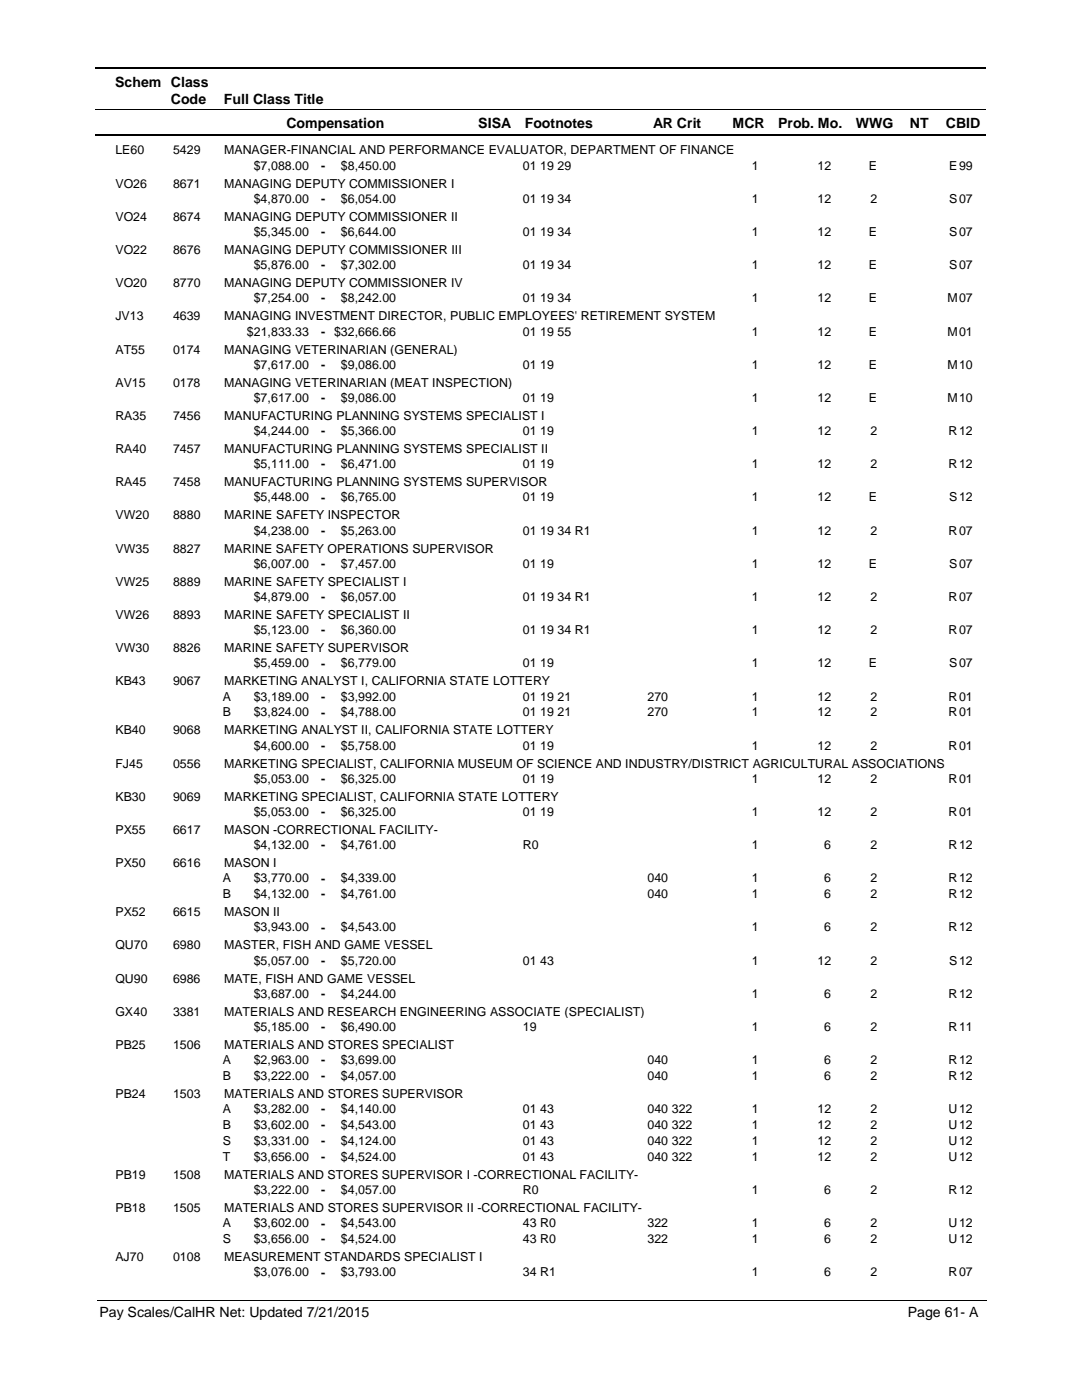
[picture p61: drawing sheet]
<svg xmlns="http://www.w3.org/2000/svg" width="216mm" height="279mm" viewBox="0 0 216 279" stroke-linecap="round" stroke-linejoin="round" font-family="sans-serif">
<defs><g id="words">
<g font-size="2.8">
<text x="23" y="17.3">Schem Class</text>
<text x="34.1" y="20.7">Code</text>
<text x="44.7" y="20.7">Full Class Title</text>
<text x="57.2" y="25.6">Compensation</text>
<text x="95.4" y="25.6">SISA</text>
<text x="104.7" y="25.6">Footnotes</text>
<text x="130.3" y="25.6">AR Crit</text>
<text x="146.2" y="25.6">MCR</text>
<text x="155.3" y="25.6">Prob. Mo.</text>
<text x="170.8" y="25.6">WWG</text>
<text x="181.5" y="25.6">NT</text>
<text x="188.7" y="25.6">CBID</text>
<text x="19.9" y="262.9">Pay Scales/CalHR Net: Updated 7/21/2015</text>
<text x="181.1" y="262.9">Page 61- A</text>
</g>
<g font-size="2.5">
<text x="23" y="30.8">LE60</text>
<text x="34.5" y="30.8">5429</text>
<text x="44.7" y="30.8">MANAGER-FINANCIAL AND PERFORMANCE EVALUATOR, DEPARTMENT OF FINANCE</text>
<text x="50.6" y="33.9">$7,088.00</text>
<text x="64.1" y="33.9">-</text>
<text x="68" y="33.9">$8,450.00</text>
<text x="104.3" y="33.9">01 19 29</text>
<text x="150" y="33.9">1</text>
<text x="163.1" y="33.9">12</text>
<text x="173.4" y="33.9">E</text>
<text x="189.4" y="33.9">E</text>
<text x="191.4" y="33.9">99</text>
<text x="23" y="37.4">VO26</text>
<text x="34.5" y="37.4">8671</text>
<text x="44.7" y="37.4">MANAGING DEPUTY COMMISSIONER I</text>
<text x="50.6" y="40.5">$4,870.00</text>
<text x="64.1" y="40.5">-</text>
<text x="68" y="40.5">$6,054.00</text>
<text x="104.3" y="40.5">01 19 34</text>
<text x="150" y="40.5">1</text>
<text x="163.1" y="40.5">12</text>
<text x="173.7" y="40.5">2</text>
<text x="189.4" y="40.5">S</text>
<text x="191.4" y="40.5">07</text>
<text x="23" y="44">VO24</text>
<text x="34.5" y="44">8674</text>
<text x="44.7" y="44">MANAGING DEPUTY COMMISSIONER II</text>
<text x="50.6" y="47.1">$5,345.00</text>
<text x="64.1" y="47.1">-</text>
<text x="68" y="47.1">$6,644.00</text>
<text x="104.3" y="47.1">01 19 34</text>
<text x="150" y="47.1">1</text>
<text x="163.1" y="47.1">12</text>
<text x="173.4" y="47.1">E</text>
<text x="189.4" y="47.1">S</text>
<text x="191.4" y="47.1">07</text>
<text x="23" y="50.7">VO22</text>
<text x="34.5" y="50.7">8676</text>
<text x="44.7" y="50.7">MANAGING DEPUTY COMMISSIONER III</text>
<text x="50.6" y="53.7">$5,876.00</text>
<text x="64.1" y="53.8">-</text>
<text x="68" y="53.7">$7,302.00</text>
<text x="104.3" y="53.7">01 19 34</text>
<text x="150" y="53.7">1</text>
<text x="163.1" y="53.7">12</text>
<text x="173.4" y="53.7">E</text>
<text x="189.4" y="53.7">S</text>
<text x="191.4" y="53.7">07</text>
<text x="23" y="57.3">VO20</text>
<text x="34.5" y="57.3">8770</text>
<text x="44.7" y="57.3">MANAGING DEPUTY COMMISSIONER IV</text>
<text x="23" y="63.9">JV13</text>
<text x="34.5" y="63.9">4639</text>
<text x="44.7" y="63.9">MANAGING INVESTMENT DIRECTOR, PUBLIC EMPLOYEES' RETIREMENT SYSTEM</text>
<text x="50.6" y="60.3">$7,254.00</text>
<text x="64.1" y="60.4">-</text>
<text x="68" y="60.3">$8,242.00</text>
<text x="104.3" y="60.3">01 19 34</text>
<text x="150" y="60.3">1</text>
<text x="163.1" y="60.3">12</text>
<text x="173.4" y="60.3">E</text>
<text x="189.1" y="60.3">M</text>
<text x="191.4" y="60.3">07</text>
<text x="23" y="70.5">AT55</text>
<text x="34.5" y="70.5">0174</text>
<text x="44.7" y="70.5">MANAGING VETERINARIAN (GENERAL)</text>
<text x="49.3" y="67">$21,833.33</text>
<text x="64.1" y="67">- $32,666.66</text>
<text x="104.3" y="67">01 19 55</text>
<text x="150" y="67">1</text>
<text x="163.1" y="67">12</text>
<text x="173.4" y="67">E</text>
<text x="189.1" y="67">M</text>
<text x="191.4" y="67">01</text>
<text x="23" y="77.2">AV15</text>
<text x="34.5" y="77.2">0178</text>
<text x="44.7" y="77.2">MANAGING VETERINARIAN (MEAT INSPECTION)</text>
<text x="50.6" y="73.6">$7,617.00</text>
<text x="64.1" y="73.6">-</text>
<text x="68" y="73.6">$9,086.00</text>
<text x="104.3" y="73.6">01 19</text>
<text x="150" y="73.6">1</text>
<text x="163.1" y="73.6">12</text>
<text x="173.4" y="73.6">E</text>
<text x="189.1" y="73.6">M</text>
<text x="191.4" y="73.6">10</text>
<text x="23" y="83.8">RA35</text>
<text x="34.5" y="83.8">7456</text>
<text x="44.7" y="83.8">MANUFACTURING PLANNING SYSTEMS SPECIALIST I</text>
<text x="50.6" y="80.2">$7,617.00</text>
<text x="64.1" y="80.2">-</text>
<text x="68" y="80.2">$9,086.00</text>
<text x="104.3" y="80.2">01 19</text>
<text x="150" y="80.2">1</text>
<text x="163.1" y="80.2">12</text>
<text x="173.4" y="80.2">E</text>
<text x="189.1" y="80.2">M</text>
<text x="191.4" y="80.2">10</text>
<text x="50.6" y="86.8">$4,244.00</text>
<text x="64.1" y="86.9">-</text>
<text x="68" y="86.8">$5,366.00</text>
<text x="104.3" y="86.8">01 19</text>
<text x="150" y="86.8">1</text>
<text x="163.1" y="86.8">12</text>
<text x="173.7" y="86.8">2</text>
<text x="189.3" y="86.8">R</text>
<text x="191.4" y="86.8">12</text>
<text x="23" y="90.4">RA40</text>
<text x="34.5" y="90.4">7457</text>
<text x="44.7" y="90.4">MANUFACTURING PLANNING SYSTEMS SPECIALIST II</text>
<text x="50.6" y="93.5">$5,111.00</text>
<text x="64.1" y="93.5">-</text>
<text x="68" y="93.5">$6,471.00</text>
<text x="104.3" y="93.5">01 19</text>
<text x="150" y="93.5">1</text>
<text x="163.1" y="93.5">12</text>
<text x="173.7" y="93.5">2</text>
<text x="189.3" y="93.5">R</text>
<text x="191.4" y="93.5">12</text>
<text x="23" y="97">RA45</text>
<text x="34.5" y="97">7458</text>
<text x="44.7" y="97">MANUFACTURING PLANNING SYSTEMS SUPERVISOR</text>
<text x="50.6" y="100.1">$5,448.00</text>
<text x="64.1" y="100.1">-</text>
<text x="68" y="100.1">$6,765.00</text>
<text x="104.3" y="100.1">01 19</text>
<text x="150" y="100.1">1</text>
<text x="163.1" y="100.1">12</text>
<text x="173.4" y="100.1">E</text>
<text x="189.4" y="100.1">S</text>
<text x="191.4" y="100.1">12</text>
<text x="23" y="103.7">VW20</text>
<text x="34.5" y="103.7">8880</text>
<text x="44.7" y="103.7">MARINE SAFETY INSPECTOR</text>
<text x="50.6" y="106.7">$4,238.00</text>
<text x="64.1" y="106.7">-</text>
<text x="68" y="106.7">$5,263.00</text>
<text x="104.3" y="106.7">01 19 34 R1</text>
<text x="150" y="106.7">1</text>
<text x="163.1" y="106.7">12</text>
<text x="173.7" y="106.7">2</text>
<text x="189.3" y="106.7">R</text>
<text x="191.4" y="106.7">07</text>
<text x="23" y="110.3">VW35</text>
<text x="34.5" y="110.3">8827</text>
<text x="44.7" y="110.3">MARINE SAFETY OPERATIONS SUPERVISOR</text>
<text x="50.6" y="113.3">$6,007.00</text>
<text x="64.1" y="113.4">-</text>
<text x="68" y="113.3">$7,457.00</text>
<text x="104.3" y="113.3">01 19</text>
<text x="150" y="113.3">1</text>
<text x="163.1" y="113.3">12</text>
<text x="173.4" y="113.3">E</text>
<text x="189.4" y="113.3">S</text>
<text x="191.4" y="113.3">07</text>
<text x="23" y="116.9">VW25</text>
<text x="34.5" y="116.9">8889</text>
<text x="44.7" y="116.9">MARINE SAFETY SPECIALIST I</text>
<text x="50.6" y="120">$4,879.00</text>
<text x="64.1" y="120">-</text>
<text x="68" y="120">$6,057.00</text>
<text x="104.3" y="120">01 19 34 R1</text>
<text x="150" y="120">1</text>
<text x="163.1" y="120">12</text>
<text x="173.7" y="120">2</text>
<text x="189.3" y="120">R</text>
<text x="191.4" y="120">07</text>
<text x="23" y="123.5">VW26</text>
<text x="34.5" y="123.5">8893</text>
<text x="44.7" y="123.5">MARINE SAFETY SPECIALIST II</text>
<text x="23" y="130.2">VW30</text>
<text x="34.5" y="130.2">8826</text>
<text x="44.7" y="130.2">MARINE SAFETY SUPERVISOR</text>
<text x="50.6" y="126.6">$5,123.00</text>
<text x="64.1" y="126.6">-</text>
<text x="68" y="126.6">$6,360.00</text>
<text x="104.3" y="126.6">01 19 34 R1</text>
<text x="150" y="126.6">1</text>
<text x="163.1" y="126.6">12</text>
<text x="173.7" y="126.6">2</text>
<text x="189.3" y="126.6">R</text>
<text x="191.4" y="126.6">07</text>
<text x="23" y="136.8">KB43</text>
<text x="34.5" y="136.8">9067</text>
<text x="44.7" y="136.8">MARKETING ANALYST I, CALIFORNIA STATE LOTTERY</text>
<text x="50.6" y="133.2">$5,459.00</text>
<text x="64.1" y="133.2">-</text>
<text x="68" y="133.2">$6,779.00</text>
<text x="104.3" y="133.2">01 19</text>
<text x="150" y="133.2">1</text>
<text x="163.1" y="133.2">12</text>
<text x="173.4" y="133.2">E</text>
<text x="189.4" y="133.2">S</text>
<text x="191.4" y="133.2">07</text>
<text x="44.5" y="143">B</text>
<text x="44.5" y="139.8">A</text>
<text x="50.6" y="139.8">$3,189.00</text>
<text x="50.6" y="143">$3,824.00</text>
<text x="64.1" y="139.8">-</text>
<text x="64.1" y="143">-</text>
<text x="68" y="139.8">$3,992.00</text>
<text x="68" y="143">$4,788.00</text>
<text x="104.3" y="139.8">01 19 21</text>
<text x="104.3" y="143">01 19 21</text>
<text x="129.2" y="139.8">270</text>
<text x="129.2" y="143">270</text>
<text x="150" y="143">1</text>
<text x="150" y="139.8">1</text>
<text x="163.1" y="139.8">12</text>
<text x="163.1" y="143">12</text>
<text x="173.7" y="139.8">2</text>
<text x="173.7" y="143">2</text>
<text x="189.3" y="143">R</text>
<text x="189.3" y="139.8">R</text>
<text x="191.4" y="139.8">01</text>
<text x="191.4" y="143">01</text>
<text x="23" y="146.6">KB40</text>
<text x="34.5" y="146.6">9068</text>
<text x="44.7" y="146.6">MARKETING ANALYST II, CALIFORNIA STATE LOTTERY</text>
<text x="50.6" y="149.6">$4,600.00</text>
<text x="64.1" y="149.6">-</text>
<text x="68" y="149.6">$5,758.00</text>
<text x="104.3" y="149.6">01 19</text>
<text x="150" y="149.6">1</text>
<text x="163.1" y="149.6">12</text>
<text x="173.7" y="149.6">2</text>
<text x="189.3" y="149.6">R</text>
<text x="191.4" y="149.6">01</text>
<text x="23" y="153.2">FJ45</text>
<text x="34.5" y="153.2">0556</text>
<text x="44.7" y="153.2">MARKETING SPECIALIST, CALIFORNIA MUSEUM OF SCIENCE AND INDUSTRY/DISTRICT AGRICULTURAL ASSOCIATIONS</text>
<text x="23" y="159.8">KB30</text>
<text x="34.5" y="159.8">9069</text>
<text x="44.7" y="159.8">MARKETING SPECIALIST, CALIFORNIA STATE LOTTERY</text>
<text x="50.6" y="156.2">$5,053.00</text>
<text x="64.1" y="156.3">-</text>
<text x="68" y="156.2">$6,325.00</text>
<text x="104.3" y="156.2">01 19</text>
<text x="150" y="156.2">1</text>
<text x="163.1" y="156.2">12</text>
<text x="173.7" y="156.2">2</text>
<text x="189.3" y="156.2">R</text>
<text x="191.4" y="156.2">01</text>
<text x="23" y="166.4">PX55</text>
<text x="34.5" y="166.4">6617</text>
<text x="44.7" y="166.4">MASON -CORRECTIONAL FACILITY-</text>
<text x="50.6" y="162.9">$5,053.00</text>
<text x="64.1" y="162.9">-</text>
<text x="68" y="162.9">$6,325.00</text>
<text x="104.3" y="162.9">01 19</text>
<text x="150" y="162.9">1</text>
<text x="163.1" y="162.9">12</text>
<text x="173.7" y="162.9">2</text>
<text x="189.3" y="162.9">R</text>
<text x="191.4" y="162.9">01</text>
<text x="23" y="173.1">PX50</text>
<text x="34.5" y="173.1">6616</text>
<text x="44.7" y="173.1">MASON I</text>
<text x="50.6" y="169.5">$4,132.00</text>
<text x="64.1" y="169.5">-</text>
<text x="68" y="169.5">$4,761.00</text>
<text x="104.3" y="169.5">R0</text>
<text x="150" y="169.5">1</text>
<text x="164.5" y="169.5">6</text>
<text x="173.7" y="169.5">2</text>
<text x="189.3" y="169.5">R</text>
<text x="191.4" y="169.5">12</text>
<text x="44.5" y="176.1">A</text>
<text x="44.5" y="179.3">B</text>
<text x="50.6" y="176.1">$3,770.00</text>
<text x="50.6" y="179.3">$4,132.00</text>
<text x="64.1" y="176.1">-</text>
<text x="64.1" y="179.3">-</text>
<text x="68" y="179.3">$4,761.00</text>
<text x="68" y="176.1">$4,339.00</text>
<text x="129.2" y="179.3">040</text>
<text x="129.2" y="176.1">040</text>
<text x="150" y="176.1">1</text>
<text x="150" y="179.3">1</text>
<text x="164.5" y="176.1">6</text>
<text x="164.5" y="179.3">6</text>
<text x="173.7" y="179.3">2</text>
<text x="173.7" y="176.1">2</text>
<text x="189.3" y="176.1">R</text>
<text x="189.3" y="179.3">R</text>
<text x="191.4" y="176.1">12</text>
<text x="191.4" y="179.3">12</text>
<text x="23" y="182.9">PX52</text>
<text x="34.5" y="182.9">6615</text>
<text x="44.7" y="182.9">MASON II</text>
<text x="50.6" y="185.9">$3,943.00</text>
<text x="64.1" y="185.9">-</text>
<text x="68" y="185.9">$4,543.00</text>
<text x="150" y="185.9">1</text>
<text x="164.5" y="185.9">6</text>
<text x="173.7" y="185.9">2</text>
<text x="189.3" y="185.9">R</text>
<text x="191.4" y="185.9">12</text>
<text x="23" y="189.5">QU70</text>
<text x="34.5" y="189.5">6980</text>
<text x="44.7" y="189.5">MASTER, FISH AND GAME VESSEL</text>
<text x="23" y="196.1">QU90</text>
<text x="34.5" y="196.1">6986</text>
<text x="44.7" y="196.1">MATE, FISH AND GAME VESSEL</text>
<text x="50.6" y="192.5">$5,057.00</text>
<text x="64.1" y="192.6">-</text>
<text x="68" y="192.5">$5,720.00</text>
<text x="104.3" y="192.5">01 43</text>
<text x="150" y="192.5">1</text>
<text x="163.1" y="192.5">12</text>
<text x="173.7" y="192.5">2</text>
<text x="189.4" y="192.5">S</text>
<text x="191.4" y="192.5">12</text>
<text x="23" y="202.7">GX40</text>
<text x="34.5" y="202.7">3381</text>
<text x="44.7" y="202.7">MATERIALS AND RESEARCH ENGINEERING ASSOCIATE (SPECIALIST)</text>
<text x="50.6" y="199.2">$3,687.00</text>
<text x="64.1" y="199.2">-</text>
<text x="68" y="199.2">$4,244.00</text>
<text x="150" y="199.2">1</text>
<text x="164.5" y="199.2">6</text>
<text x="173.7" y="199.2">2</text>
<text x="189.3" y="199.2">R</text>
<text x="191.4" y="199.2">12</text>
<text x="23" y="209.3">PB25</text>
<text x="34.5" y="209.3">1506</text>
<text x="44.7" y="209.3">MATERIALS AND STORES SPECIALIST</text>
<text x="50.6" y="205.8">$5,185.00</text>
<text x="64.1" y="205.8">-</text>
<text x="68" y="205.8">$6,490.00</text>
<text x="104.3" y="205.8">19</text>
<text x="150" y="205.8">1</text>
<text x="164.5" y="205.8">6</text>
<text x="173.7" y="205.8">2</text>
<text x="189.3" y="205.8">R</text>
<text x="191.4" y="205.8">11</text>
<text x="44.5" y="212.4">A</text>
<text x="44.5" y="215.6">B</text>
<text x="50.6" y="212.4">$2,963.00</text>
<text x="50.6" y="215.6">$3,222.00</text>
<text x="64.1" y="212.4">-</text>
<text x="64.1" y="215.6">-</text>
<text x="68" y="212.4">$3,699.00</text>
<text x="68" y="215.6">$4,057.00</text>
<text x="129.2" y="212.4">040</text>
<text x="129.2" y="215.6">040</text>
<text x="150" y="215.6">1</text>
<text x="150" y="212.4">1</text>
<text x="164.5" y="212.4">6</text>
<text x="164.5" y="215.6">6</text>
<text x="173.7" y="212.4">2</text>
<text x="173.7" y="215.6">2</text>
<text x="189.3" y="215.6">R</text>
<text x="189.3" y="212.4">R</text>
<text x="191.4" y="212.4">12</text>
<text x="191.4" y="215.6">12</text>
<text x="23" y="219.1">PB24</text>
<text x="34.5" y="219.1">1503</text>
<text x="44.7" y="219.1">MATERIALS AND STORES SUPERVISOR</text>
<text x="44.5" y="222.2">A</text>
<text x="44.5" y="225.4">B</text>
<text x="50.6" y="222.2">$3,282.00</text>
<text x="50.6" y="225.4">$3,602.00</text>
<text x="64.1" y="222.2">-</text>
<text x="64.1" y="225.4">-</text>
<text x="68" y="222.2">$4,140.00</text>
<text x="68" y="225.4">$4,543.00</text>
<text x="104.3" y="222.2">01 43</text>
<text x="104.3" y="225.4">01 43</text>
<text x="129.2" y="222.2">040 322</text>
<text x="129.2" y="225.4">040 322</text>
<text x="150" y="222.2">1</text>
<text x="150" y="225.4">1</text>
<text x="163.1" y="222.2">12</text>
<text x="163.1" y="225.4">12</text>
<text x="173.7" y="222.2">2</text>
<text x="173.7" y="225.4">2</text>
<text x="189.3" y="222.2">U</text>
<text x="189.3" y="225.4">U</text>
<text x="191.4" y="222.2">12</text>
<text x="191.4" y="225.4">12</text>
<text x="44.5" y="228.5">S</text>
<text x="44.5" y="231.7">T</text>
<text x="50.6" y="228.5">$3,331.00</text>
<text x="50.6" y="231.7">$3,656.00</text>
<text x="64.1" y="228.6">-</text>
<text x="64.1" y="231.7">-</text>
<text x="68" y="228.5">$4,124.00</text>
<text x="68" y="231.7">$4,524.00</text>
<text x="104.3" y="228.5">01 43</text>
<text x="104.3" y="231.7">01 43</text>
<text x="129.2" y="228.5">040 322</text>
<text x="129.2" y="231.7">040 322</text>
<text x="150" y="231.7">1</text>
<text x="150" y="228.5">1</text>
<text x="163.1" y="228.5">12</text>
<text x="163.1" y="231.7">12</text>
<text x="173.7" y="228.5">2</text>
<text x="173.7" y="231.7">2</text>
<text x="189.3" y="231.7">U</text>
<text x="189.3" y="228.5">U</text>
<text x="191.4" y="228.5">12</text>
<text x="191.4" y="231.7">12</text>
<text x="23" y="235.3">PB19</text>
<text x="34.5" y="235.3">1508</text>
<text x="44.7" y="235.3">MATERIALS AND STORES SUPERVISOR I -CORRECTIONAL FACILITY-</text>
<text x="50.6" y="238.3">$3,222.00</text>
<text x="64.1" y="238.3">-</text>
<text x="68" y="238.3">$4,057.00</text>
<text x="104.3" y="238.3">R0</text>
<text x="150" y="238.3">1</text>
<text x="164.5" y="238.3">6</text>
<text x="173.7" y="238.3">2</text>
<text x="189.3" y="238.3">R</text>
<text x="191.4" y="238.3">12</text>
<text x="23" y="241.9">PB18</text>
<text x="34.5" y="241.9">1505</text>
<text x="44.5" y="244.9">A</text>
<text x="44.7" y="241.9">MATERIALS AND STORES SUPERVISOR II -CORRECTIONAL FACILITY-</text>
<text x="50.6" y="244.9">$3,602.00</text>
<text x="64.1" y="245">-</text>
<text x="68" y="244.9">$4,543.00</text>
<text x="104.3" y="244.9">43 R0</text>
<text x="129.2" y="244.9">322</text>
<text x="150" y="244.9">1</text>
<text x="164.5" y="244.9">6</text>
<text x="173.7" y="244.9">2</text>
<text x="189.3" y="244.9">U</text>
<text x="191.4" y="244.9">12</text>
<text x="23" y="251.7">AJ70</text>
<text x="34.5" y="251.7">0108</text>
<text x="44.5" y="248.1">S</text>
<text x="44.7" y="251.7">MEASUREMENT STANDARDS SPECIALIST I</text>
<text x="50.6" y="248.1">$3,656.00</text>
<text x="64.1" y="248.2">-</text>
<text x="68" y="248.1">$4,524.00</text>
<text x="104.3" y="248.1">43 R0</text>
<text x="129.2" y="248.1">322</text>
<text x="150" y="248.1">1</text>
<text x="164.5" y="248.1">6</text>
<text x="173.7" y="248.1">2</text>
<text x="189.3" y="248.1">U</text>
<text x="191.4" y="248.1">12</text>
<text x="50.6" y="254.7">$3,076.00</text>
<text x="64.1" y="254.8">-</text>
<text x="68" y="254.7">$3,793.00</text>
<text x="104.3" y="254.7">34 R1</text>
<text x="150" y="254.7">1</text>
<text x="164.5" y="254.7">6</text>
<text x="173.7" y="254.7">2</text>
<text x="189.3" y="254.7">R</text>
<text x="191.4" y="254.7">07</text>
</g>
</g></defs>
<path d="M19 13.5h177.8M19 27h177.8" fill="none" stroke="#000" stroke-width=".36"/>
<path d="M19 21.8h177.8" fill="none" stroke="#000" stroke-width=".2"/>
<g fill="#fff">
<path d="M46.9 31.2h16.3v3h-16.3z"/>
<path d="M191 31.2h4.2v3h-4.2z"/>
<path d="M46.9 37.8h16.3v3h-16.3z"/>
<path d="M191 37.8h4.2v3h-4.2z"/>
<path d="M46.9 44.5h16.3v3h-16.3z"/>
<path d="M191 44.5h4.2v3h-4.2z"/>
<path d="M46.9 51.1h16.3v3h-16.3z"/>
<path d="M191 51.1h4.2v3h-4.2z"/>
<path d="M46.9 57.7h16.3v3h-16.3z"/>
<path d="M191 57.7h4.2v3h-4.2z"/>
<path d="M46.9 64.3h16.3v3h-16.3z"/>
<path d="M191 64.3h4.2v3h-4.2z"/>
<path d="M46.9 71h16.3v3h-16.3z"/>
<path d="M191 71h4.2v3h-4.2z"/>
<path d="M46.9 77.6h16.3v3h-16.3z"/>
<path d="M191 77.6h4.2v3h-4.2z"/>
<path d="M46.9 84.2h16.3v3h-16.3z"/>
<path d="M191 84.2h4.2v3h-4.2z"/>
<path d="M46.9 90.8h16.3v3h-16.3z"/>
<path d="M191 90.8h4.2v3h-4.2z"/>
<path d="M46.9 97.5h16.3v2.9h-16.3z"/>
<path d="M191 97.5h4.2v2.9h-4.2z"/>
<path d="M46.9 104.1h16.3v3h-16.3z"/>
<path d="M191 104.1h4.2v3h-4.2z"/>
<path d="M46.9 110.7h16.3v3h-16.3z"/>
<path d="M191 110.7h4.2v3h-4.2z"/>
<path d="M46.9 117.3h16.3v3h-16.3z"/>
<path d="M191 117.3h4.2v3h-4.2z"/>
<path d="M46.9 124h16.3v2.9h-16.3z"/>
<path d="M191 124h4.2v2.9h-4.2z"/>
<path d="M46.9 130.6h16.3v3h-16.3z"/>
<path d="M191 130.6h4.2v3h-4.2z"/>
<path d="M46.9 137.2h16.3v3h-16.3z"/>
<path d="M191 137.2h4.2v3h-4.2z"/>
<path d="M46.9 140.4h16.3v2.9h-16.3z"/>
<path d="M191 140.4h4.2v2.9h-4.2z"/>
<path d="M46.9 147h16.3v3h-16.3z"/>
<path d="M191 147h4.2v3h-4.2z"/>
<path d="M46.9 153.6h16.3v3h-16.3z"/>
<path d="M191 153.6h4.2v3h-4.2z"/>
<path d="M46.9 160.2h16.3v3h-16.3z"/>
<path d="M191 160.2h4.2v3h-4.2z"/>
<path d="M46.9 166.9h16.3v2.9h-16.3z"/>
<path d="M191 166.9h4.2v2.9h-4.2z"/>
<path d="M46.9 173.5h16.3v3h-16.3z"/>
<path d="M191 173.5h4.2v3h-4.2z"/>
<path d="M46.9 176.7h16.3v2.9h-16.3z"/>
<path d="M191 176.7h4.2v2.9h-4.2z"/>
<path d="M46.9 183.3h16.3v2.9h-16.3z"/>
<path d="M191 183.3h4.2v2.9h-4.2z"/>
<path d="M46.9 189.9h16.3v3h-16.3z"/>
<path d="M191 189.9h4.2v3h-4.2z"/>
<path d="M46.9 196.5h16.3v3h-16.3z"/>
<path d="M191 196.5h4.2v3h-4.2z"/>
<path d="M46.9 203.1h16.3v3h-16.3z"/>
<path d="M191 203.1h4.2v3h-4.2z"/>
<path d="M46.9 209.8h16.3v2.9h-16.3z"/>
<path d="M191 209.8h4.2v2.9h-4.2z"/>
<path d="M46.9 212.9h16.3v3h-16.3z"/>
<path d="M191 212.9h4.2v3h-4.2z"/>
<path d="M46.9 219.6h16.3v2.9h-16.3z"/>
<path d="M191 219.6h4.2v2.9h-4.2z"/>
<path d="M46.9 222.7h16.3v3h-16.3z"/>
<path d="M191 222.7h4.2v3h-4.2z"/>
<path d="M46.9 225.9h16.3v3h-16.3z"/>
<path d="M191 225.9h4.2v3h-4.2z"/>
<path d="M46.9 229.1h16.3v3h-16.3z"/>
<path d="M191 229.1h4.2v3h-4.2z"/>
<path d="M46.9 235.7h16.3v3h-16.3z"/>
<path d="M191 235.7h4.2v3h-4.2z"/>
<path d="M46.9 242.3h16.3v3h-16.3z"/>
<path d="M191 242.3h4.2v3h-4.2z"/>
<path d="M46.9 245.5h16.3v3h-16.3z"/>
<path d="M191 245.5h4.2v3h-4.2z"/>
<path d="M46.9 252.1h16.3v3h-16.3z"/>
<path d="M191 252.1h4.2v3h-4.2z"/>
</g>
<path d="M19.4 259.6h177.4" fill="none" stroke="#000" stroke-width=".2"/>
<use href="#words"/>
</svg>
